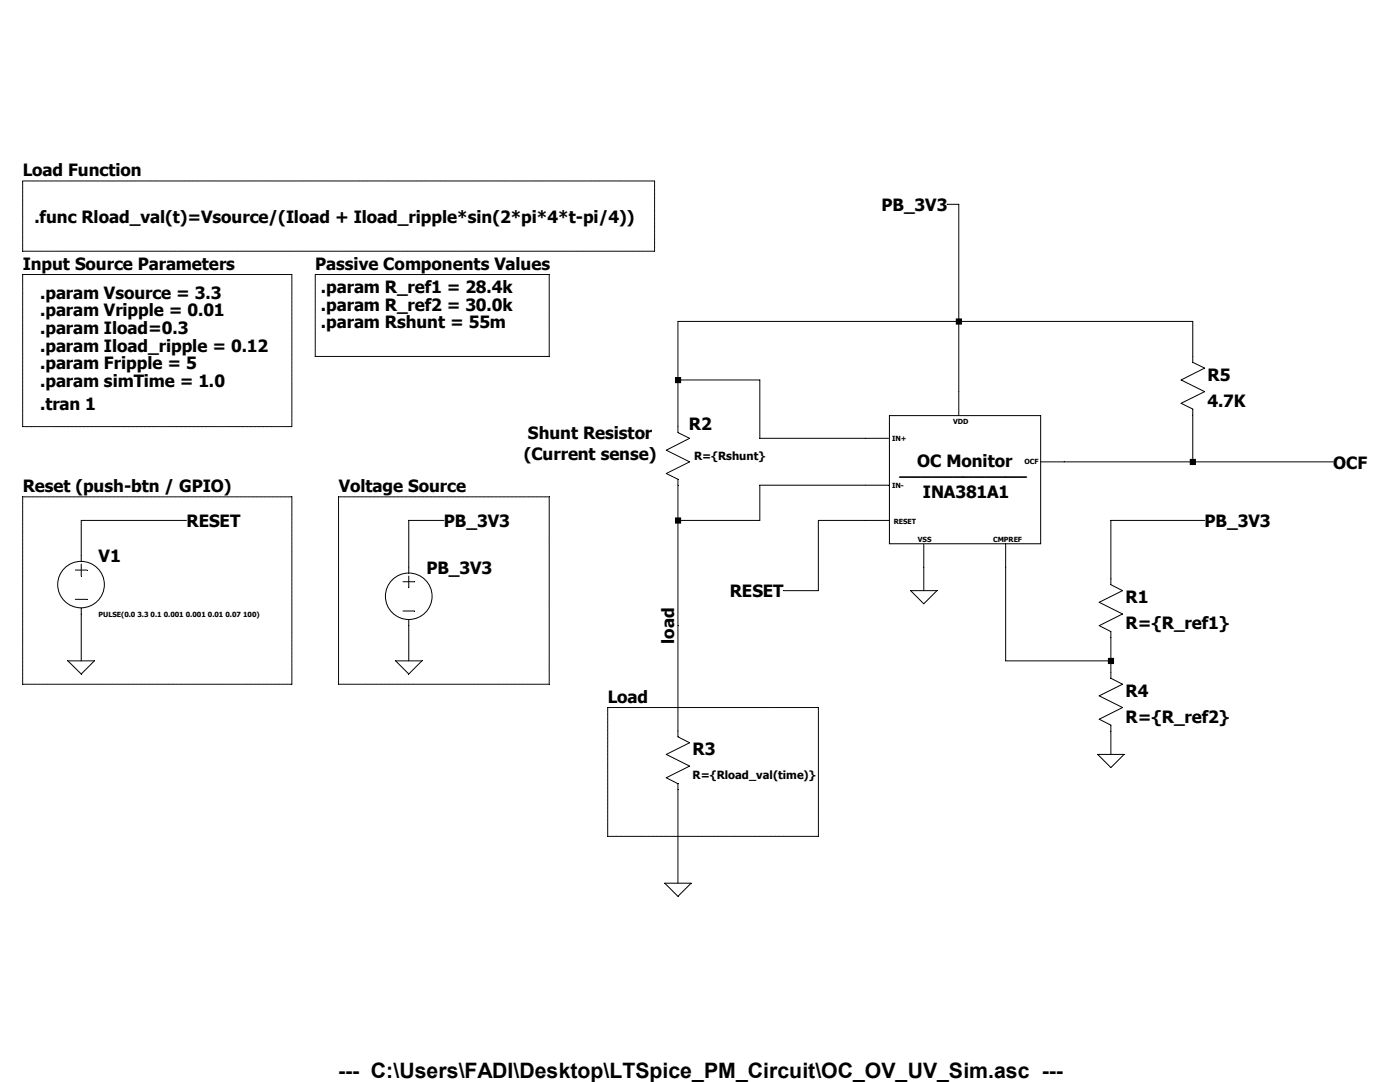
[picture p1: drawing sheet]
<svg xmlns="http://www.w3.org/2000/svg" width="279mm" height="216mm" viewBox="0 0 279 216" stroke-linecap="round" stroke-linejoin="round" font-family="sans-serif">
<defs><g id="words">
<text font-size="4.2" x="67.5" y="215.2">--- C:\Users\FADI\Desktop\LTSpice_PM_Circuit\OC_OV_UV_Sim.asc ---</text>
<g font-size="3.4">
<text x="4.5" y="35.1">Load Function</text>
<text x="6.9" y="44.4">.func Rload_val(t)=Vsource/(Iload + Iload_ripple*sin(2*pi*4*t-pi/4))</text>
<text x="175.9" y="42.1">PB_3V3</text>
<text x="4.5" y="53.8">Input Source Parameters</text>
<text x="62.9" y="53.8">Passive Components Values</text>
<text x="8" y="59.6">.param Vsource = 3.3</text>
<text x="64.1" y="58.5">.param R_ref1 = 28.4k</text>
<text x="8" y="63.1">.param Vripple = 0.01</text>
<text x="64.1" y="62">.param R_ref2 = 30.0k</text>
<text x="64.1" y="65.5">.param Rshunt = 55m</text>
<text x="8" y="66.6">.param Iload=0.3</text>
<text x="8" y="70.1">.param Iload_ripple = 0.12</text>
<text x="8" y="73.7">.param Fripple = 5</text>
<text x="8" y="77.2">.param simTime = 1.0</text>
<text x="241" y="76">R5</text>
<text x="8" y="81.8">.tran 1</text>
<text x="241" y="81.2">4.7K</text>
<text x="105.4" y="87.7">Shunt Resistor</text>
<text x="137.5" y="85.9">R2</text>
<text x="104.5" y="91.7">(Current sense)</text>
<text x="179.5" y="94.8">____________</text>
<text x="183" y="93.2">OC Monitor</text>
<text x="266.1" y="93.5">OCF</text>
<text x="4.5" y="98.2">Reset (push-btn / GPIO)</text>
<text x="67.6" y="98.2">Voltage Source</text>
<text x="184.2" y="99.4">INA381A1</text>
<text x="37.2" y="105.2">RESET</text>
<text x="88.6" y="105.2">PB_3V3</text>
<text x="240.4" y="105.2">PB_3V3</text>
<text x="19.7" y="112.2">V1</text>
<text x="85.1" y="114.5">PB_3V3</text>
<text x="145.6" y="119.2">RESET</text>
<text x="224.6" y="120.4">R1</text>
<text x="224.6" y="125.6">R={R_ref1}</text>
<text x="134.5" y="128.5" transform="rotate(-90 134.5 128.5)">load</text>
<text x="121.3" y="140.2">Load</text>
<text x="224.6" y="139">R4</text>
<text x="224.6" y="144.3">R={R_ref2}</text>
<text x="138.2" y="150.7">R3</text>
</g>
<g font-size="2.2">
<text x="138.5" y="91.9">R={Rshunt}</text>
<text x="138.2" y="155.5">R={Rload_val(time)}</text>
</g>
<g font-size="1.4">
<text x="178.1" y="88">IN+</text>
<text x="190.2" y="84.5">VDD</text>
<text x="204.5" y="92.5">OCF</text>
<text x="178.1" y="97.4">IN-</text>
<text x="178.4" y="104.5">RESET</text>
<text x="183.2" y="108.2">VSS</text>
<text x="198.2" y="108.2">CMPREF</text>
<text x="19.7" y="123.1">PULSE(0.0 3.3 0.1 0.001 0.001 0.01 0.07 100)</text>
</g>
</g></defs>
<g fill="none" stroke="#000" stroke-width=".2">
<path d="M4.5 36.1h126.1v14h-126.1zM4.5 54.8h53.8v30.3h-53.8zM62.9 54.8h46.7v16.3h-46.7zM189 40.8h2.3v42M135.3 75.8h16.3v11.7h25.7M4.5 99.1h53.8v37.4h-53.8zM67.6 99.1h42v37.4h-42zM177.3 96.8h-25.7v7h-16.3M177.5 82.9h30.2v25.6h-30.2zM207.7 92.2h58.4M238 92.2v-10.6l-2.3-1.1 4.7-2.4-4.7-2.3 4.7-2.4-2.4-1.1v-8.2h-102.7v22.2l2.3 1.2-4.6 2.3 4.6 2.4-4.6 2.3 2.3 1.1v51.4l2.3 1.2-4.6 2.3 4.6 2.4-4.6 2.3 2.3 1.2v19.8M15 113.7h2.4"/>
<path d="M15 119.6h2.4M16.2 112.6v2.3M37.2 103.8h-21v8.2M80.4 116.1h2.4M81.6 114.9v2.4M88.6 103.8h-7v10.5M177.5 103.8h-14.2v14.1h-7M181.7 117.9h5.3l-2.6 2.6zM184.4 108.6v9.3M200.7 108.5v23.4h21M240.4 103.8h-18.7v12.9l2.3 1.2-4.6 2.3 4.6 2.3-4.6 2.3 2.3 1.2v9.3l2.3 1.2-4.6 2.4 4.6 2.3-4.6 2.3 2.3 1.2v5.8M13.5 131.9h5.3l-2.6 2.6z"/>
<path d="M16.2 121.3v10.6M79 131.9h5.2l-2.6 2.6zM80.4 121.9h2.4M81.6 123.7v8.2M121.3 141.2h42v25.7h-42zM219.1 150.5h5.2l-2.6 2.7zM132.7 176.2h5.2l-2.6 2.7z"/>
<circle cx="16.2" cy="116.6" r="4.6"/>
<circle cx="81.6" cy="119" r="4.6"/>
</g>
<path d="M134.7 75.2h1.2v1.3h-1.2zM134.7 103.3h1.2v1.2h-1.2zM190.8 63.5h1.2v1.3h-1.2zM221.1 131.3h1.2v1.2h-1.2zM237.4 91.6h1.3v1.2h-1.3z" fill-rule="evenodd" fill="#000"/>
<use href="#words"/>
</svg>
